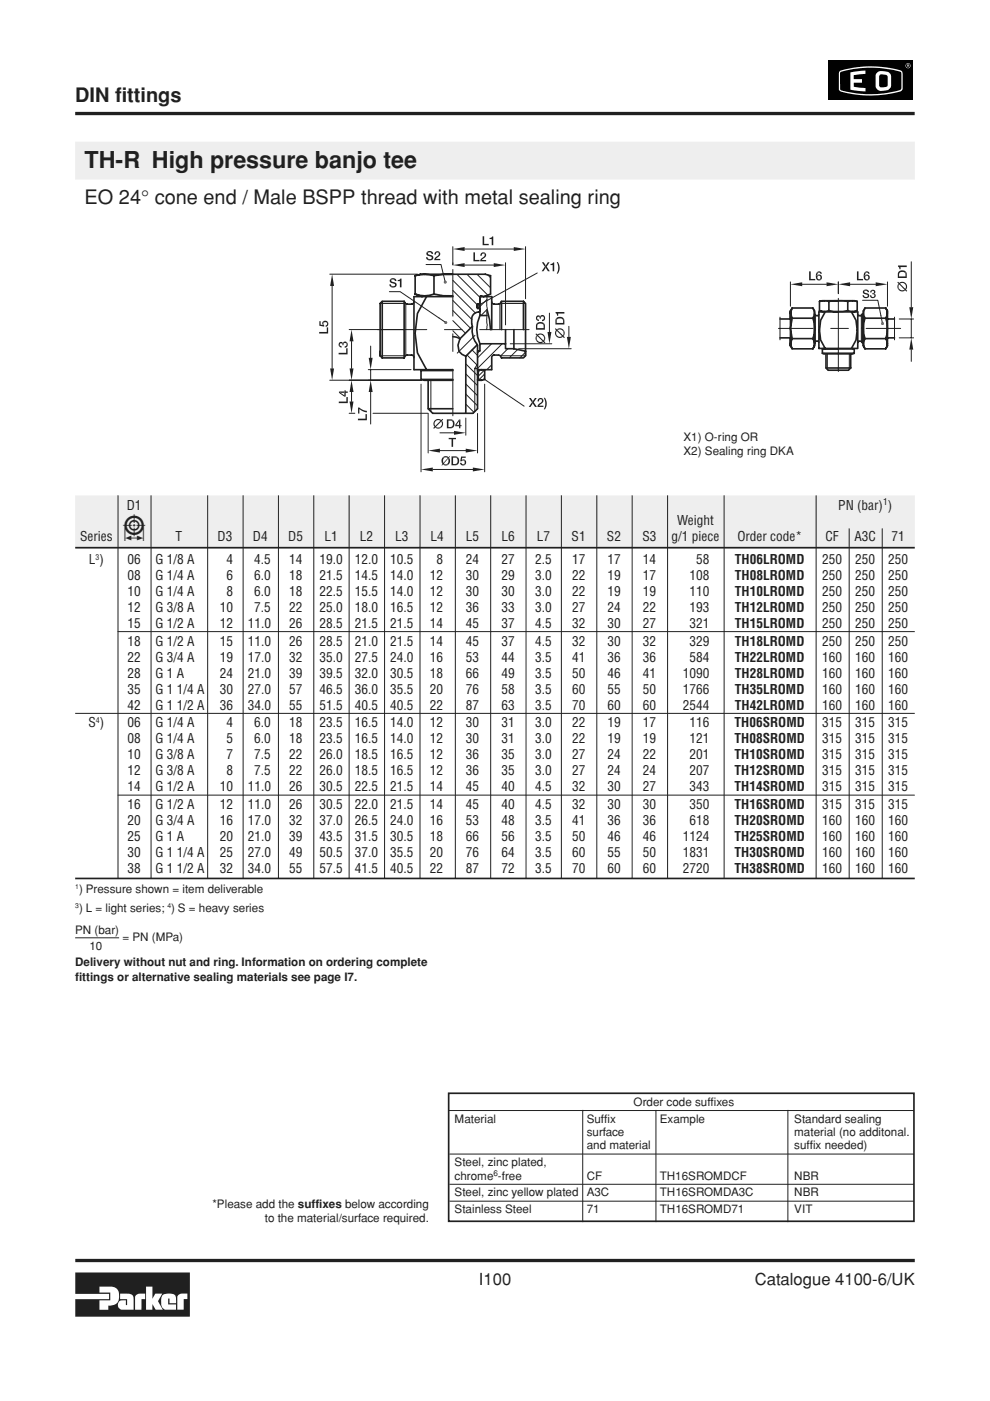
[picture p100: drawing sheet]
<svg xmlns="http://www.w3.org/2000/svg" width="210mm" height="297mm" viewBox="0 0 210 297" stroke-linecap="round" stroke-linejoin="round" font-family="sans-serif">
<defs><g id="words">
<text font-size="7.1" fill="#231f20" x="26" y="114.8">5</text>
<text font-size="4.9" fill="#231f20" x="17.9" y="35.6">TH-R High pressure banjo tee</text>
<g font-size="4.2" fill="#231f20">
<text x="15.9" y="21.6">DIN fittings</text>
<text x="17.9" y="43.3">EO 24° cone end / Male BSPP thread with metal sealing ring</text>
</g>
<g font-size="3.5" fill="#231f20">
<text x="101.5" y="272.4">I100</text>
<text x="160" y="272.4">Catalogue 4100-6/UK</text>
</g>
<g font-size="2.8" fill="#231f20">
<text x="26.9" y="108">D1</text>
<text x="143.6" y="111.4">Weight</text>
<text x="177.7" y="108">PN (bar) )</text>
<text x="17" y="114.8">Series</text>
<text x="18.9" y="119.6">L )</text>
<text x="27" y="119.6">06</text>
<text x="33" y="119.6">G 1/8 A</text>
<text x="37.2" y="114.8">T</text>
<text x="46.1" y="114.8">D3</text>
<text x="48" y="119.6">4</text>
<text x="53.6" y="114.8">D4</text>
<text x="53.9" y="119.6">4.5</text>
<text x="61.1" y="114.8">D5</text>
<text x="61.3" y="119.6">14</text>
<text x="67.7" y="119.6">19.0</text>
<text x="68.8" y="114.8">L1</text>
<text x="75.2" y="119.6">12.0</text>
<text x="76.3" y="114.8">L2</text>
<text x="82.7" y="119.6">10.5</text>
<text x="83.8" y="114.8">L3</text>
<text x="91.3" y="114.8">L4</text>
<text x="92.5" y="119.6">8</text>
<text x="98.8" y="119.6">24</text>
<text x="98.8" y="114.8">L5</text>
<text x="106.3" y="119.6">27</text>
<text x="106.3" y="114.8">L6</text>
<text x="113.4" y="119.6">2.5</text>
<text x="113.8" y="114.8">L7</text>
<text x="121.2" y="114.8">S1</text>
<text x="121.3" y="119.6">17</text>
<text x="128.7" y="114.8">S2</text>
<text x="128.8" y="119.6">17</text>
<text x="136.2" y="114.8">S3</text>
<text x="136.3" y="119.6">14</text>
<text x="142.4" y="114.8">g/1 piece</text>
<text x="147.6" y="119.6">58</text>
<text x="155.8" y="119.6">TH06LROMD</text>
<text x="156.3" y="114.8">Order code*</text>
<text x="174.3" y="119.6">250</text>
<text x="175" y="114.8">CF</text>
<text x="181.2" y="114.8">A3C</text>
<text x="181.3" y="119.6">250</text>
<text x="188.3" y="119.6">250</text>
<text x="189" y="114.8">71</text>
<text x="27" y="123">08</text>
<text x="33" y="123">G 1/4 A</text>
<text x="48" y="123">6</text>
<text x="53.9" y="123">6.0</text>
<text x="61.3" y="123">18</text>
<text x="67.7" y="123">21.5</text>
<text x="75.2" y="123">14.5</text>
<text x="82.7" y="123">14.0</text>
<text x="91.1" y="123">12</text>
<text x="98.8" y="123">30</text>
<text x="106.3" y="123">29</text>
<text x="113.4" y="123">3.0</text>
<text x="121.3" y="123">22</text>
<text x="128.8" y="123">19</text>
<text x="136.3" y="123">17</text>
<text x="146.2" y="123">108</text>
<text x="155.8" y="123">TH08LROMD</text>
<text x="174.3" y="123">250</text>
<text x="181.3" y="123">250</text>
<text x="188.3" y="123">250</text>
<text x="27" y="126.3">10</text>
<text x="27" y="129.7">12</text>
<text x="33" y="126.3">G 1/4 A</text>
<text x="33" y="129.7">G 3/8 A</text>
<text x="46.6" y="129.7">10</text>
<text x="48" y="126.3">8</text>
<text x="53.9" y="126.3">6.0</text>
<text x="53.9" y="129.7">7.5</text>
<text x="61.3" y="126.3">18</text>
<text x="61.3" y="129.7">22</text>
<text x="67.7" y="126.3">22.5</text>
<text x="67.7" y="129.7">25.0</text>
<text x="75.2" y="126.3">15.5</text>
<text x="75.2" y="129.7">18.0</text>
<text x="82.7" y="126.3">14.0</text>
<text x="82.7" y="129.7">16.5</text>
<text x="91.1" y="126.3">12</text>
<text x="91.1" y="129.7">12</text>
<text x="98.8" y="126.3">30</text>
<text x="98.8" y="129.7">36</text>
<text x="106.3" y="126.3">30</text>
<text x="106.3" y="129.7">33</text>
<text x="113.4" y="126.3">3.0</text>
<text x="113.4" y="129.7">3.0</text>
<text x="121.3" y="126.3">22</text>
<text x="121.3" y="129.7">27</text>
<text x="128.8" y="126.3">19</text>
<text x="128.8" y="129.7">24</text>
<text x="136.3" y="126.3">19</text>
<text x="136.3" y="129.7">22</text>
<text x="146.2" y="126.3">110</text>
<text x="146.2" y="129.7">193</text>
<text x="155.8" y="126.3">TH10LROMD</text>
<text x="155.8" y="129.7">TH12LROMD</text>
<text x="174.3" y="126.3">250</text>
<text x="174.3" y="129.7">250</text>
<text x="181.3" y="126.3">250</text>
<text x="181.3" y="129.7">250</text>
<text x="188.3" y="126.3">250</text>
<text x="188.3" y="129.7">250</text>
<text x="27" y="133.1">15</text>
<text x="27" y="136.9">18</text>
<text x="33" y="133.1">G 1/2 A</text>
<text x="33" y="136.9">G 1/2 A</text>
<text x="46.6" y="133.1">12</text>
<text x="46.6" y="136.9">15</text>
<text x="52.5" y="133.1">11.0</text>
<text x="52.5" y="136.9">11.0</text>
<text x="61.3" y="133.1">26</text>
<text x="61.3" y="136.9">26</text>
<text x="67.7" y="133.1">28.5</text>
<text x="67.7" y="136.9">28.5</text>
<text x="75.2" y="133.1">21.5</text>
<text x="75.2" y="136.9">21.0</text>
<text x="82.7" y="133.1">21.5</text>
<text x="82.7" y="136.9">21.5</text>
<text x="91.1" y="133.1">14</text>
<text x="91.1" y="136.9">14</text>
<text x="98.8" y="133.1">45</text>
<text x="98.8" y="136.9">45</text>
<text x="106.3" y="133.1">37</text>
<text x="106.3" y="136.9">37</text>
<text x="113.4" y="133.1">4.5</text>
<text x="113.4" y="136.9">4.5</text>
<text x="121.3" y="133.1">32</text>
<text x="121.3" y="136.9">32</text>
<text x="128.8" y="133.1">30</text>
<text x="128.8" y="136.9">30</text>
<text x="136.3" y="133.1">27</text>
<text x="136.3" y="136.9">32</text>
<text x="146.2" y="133.1">321</text>
<text x="146.2" y="136.9">329</text>
<text x="155.8" y="133.1">TH15LROMD</text>
<text x="155.8" y="136.9">TH18LROMD</text>
<text x="174.3" y="133.1">250</text>
<text x="174.3" y="136.9">250</text>
<text x="181.3" y="133.1">250</text>
<text x="181.3" y="136.9">250</text>
<text x="188.3" y="133.1">250</text>
<text x="188.3" y="136.9">250</text>
<text x="27" y="140.3">22</text>
<text x="27" y="143.7">28</text>
<text x="33" y="140.3">G 3/4 A</text>
<text x="33" y="143.7">G 1 A</text>
<text x="46.6" y="140.3">19</text>
<text x="46.6" y="143.7">24</text>
<text x="52.5" y="140.3">17.0</text>
<text x="52.5" y="143.7">21.0</text>
<text x="61.3" y="140.3">32</text>
<text x="61.3" y="143.7">39</text>
<text x="67.7" y="140.3">35.0</text>
<text x="67.7" y="143.7">39.5</text>
<text x="75.2" y="140.3">27.5</text>
<text x="75.2" y="143.7">32.0</text>
<text x="82.7" y="140.3">24.0</text>
<text x="82.7" y="143.7">30.5</text>
<text x="91.1" y="140.3">16</text>
<text x="91.1" y="143.7">18</text>
<text x="98.8" y="140.3">53</text>
<text x="98.8" y="143.7">66</text>
<text x="106.3" y="140.3">44</text>
<text x="106.3" y="143.7">49</text>
<text x="113.4" y="140.3">3.5</text>
<text x="113.4" y="143.7">3.5</text>
<text x="121.3" y="140.3">41</text>
<text x="121.3" y="143.7">50</text>
<text x="128.8" y="140.3">36</text>
<text x="128.8" y="143.7">46</text>
<text x="136.3" y="140.3">36</text>
<text x="136.3" y="143.7">41</text>
<text x="144.8" y="143.7">1090</text>
<text x="146.2" y="140.3">584</text>
<text x="155.8" y="140.3">TH22LROMD</text>
<text x="155.8" y="143.7">TH28LROMD</text>
<text x="174.3" y="140.3">160</text>
<text x="174.3" y="143.7">160</text>
<text x="181.3" y="140.3">160</text>
<text x="181.3" y="143.7">160</text>
<text x="188.3" y="140.3">160</text>
<text x="188.3" y="143.7">160</text>
<text x="27" y="147.1">35</text>
<text x="33" y="147.1">G 1 1/4 A</text>
<text x="46.6" y="147.1">30</text>
<text x="52.5" y="147.1">27.0</text>
<text x="61.3" y="147.1">57</text>
<text x="67.7" y="147.1">46.5</text>
<text x="75.2" y="147.1">36.0</text>
<text x="82.7" y="147.1">35.5</text>
<text x="91.1" y="147.1">20</text>
<text x="98.8" y="147.1">76</text>
<text x="106.3" y="147.1">58</text>
<text x="113.4" y="147.1">3.5</text>
<text x="121.3" y="147.1">60</text>
<text x="128.8" y="147.1">55</text>
<text x="136.3" y="147.1">50</text>
<text x="144.8" y="147.1">1766</text>
<text x="155.8" y="147.1">TH35LROMD</text>
<text x="174.3" y="147.1">160</text>
<text x="181.3" y="147.1">160</text>
<text x="188.3" y="147.1">160</text>
<text x="18.8" y="154.2">S )</text>
<text x="27" y="150.4">42</text>
<text x="27" y="154.2">06</text>
<text x="33" y="150.4">G 1 1/2 A</text>
<text x="33" y="154.2">G 1/4 A</text>
<text x="46.6" y="150.4">36</text>
<text x="48" y="154.2">4</text>
<text x="52.5" y="150.4">34.0</text>
<text x="53.9" y="154.2">6.0</text>
<text x="61.3" y="154.2">18</text>
<text x="61.3" y="150.4">55</text>
<text x="67.7" y="154.2">23.5</text>
<text x="67.7" y="150.4">51.5</text>
<text x="75.2" y="154.2">16.5</text>
<text x="75.2" y="150.4">40.5</text>
<text x="82.7" y="154.2">14.0</text>
<text x="82.7" y="150.4">40.5</text>
<text x="91.1" y="154.2">12</text>
<text x="91.1" y="150.4">22</text>
<text x="98.8" y="154.2">30</text>
<text x="98.8" y="150.4">87</text>
<text x="106.3" y="154.2">31</text>
<text x="106.3" y="150.4">63</text>
<text x="113.4" y="154.2">3.0</text>
<text x="113.4" y="150.4">3.5</text>
<text x="121.3" y="154.2">22</text>
<text x="121.3" y="150.4">70</text>
<text x="128.8" y="154.2">19</text>
<text x="128.8" y="150.4">60</text>
<text x="136.3" y="154.2">17</text>
<text x="136.3" y="150.4">60</text>
<text x="144.8" y="150.4">2544</text>
<text x="146.2" y="154.2">116</text>
<text x="155.7" y="154.2">TH06SROMD</text>
<text x="155.8" y="150.4">TH42LROMD</text>
<text x="174.3" y="150.4">160</text>
<text x="174.3" y="154.2">315</text>
<text x="181.3" y="150.4">160</text>
<text x="181.3" y="154.2">315</text>
<text x="188.3" y="150.4">160</text>
<text x="188.3" y="154.2">315</text>
<text x="27" y="161">10</text>
<text x="27" y="157.6">08</text>
<text x="33" y="161">G 3/8 A</text>
<text x="33" y="157.6">G 1/4 A</text>
<text x="48" y="161">7</text>
<text x="48" y="157.6">5</text>
<text x="53.9" y="161">7.5</text>
<text x="53.9" y="157.6">6.0</text>
<text x="61.3" y="161">22</text>
<text x="61.3" y="157.6">18</text>
<text x="67.7" y="161">26.0</text>
<text x="67.7" y="157.6">23.5</text>
<text x="75.2" y="161">18.5</text>
<text x="75.2" y="157.6">16.5</text>
<text x="82.7" y="161">16.5</text>
<text x="82.7" y="157.6">14.0</text>
<text x="91.1" y="161">12</text>
<text x="91.1" y="157.6">12</text>
<text x="98.8" y="157.6">30</text>
<text x="98.8" y="161">36</text>
<text x="106.3" y="157.6">31</text>
<text x="106.3" y="161">35</text>
<text x="113.4" y="161">3.0</text>
<text x="113.4" y="157.6">3.0</text>
<text x="121.3" y="157.6">22</text>
<text x="121.3" y="161">27</text>
<text x="128.8" y="157.6">19</text>
<text x="128.8" y="161">24</text>
<text x="136.3" y="157.6">19</text>
<text x="136.3" y="161">22</text>
<text x="146.2" y="161">201</text>
<text x="146.2" y="157.6">121</text>
<text x="155.7" y="161">TH10SROMD</text>
<text x="155.7" y="157.6">TH08SROMD</text>
<text x="174.3" y="161">315</text>
<text x="174.3" y="157.6">315</text>
<text x="181.3" y="157.6">315</text>
<text x="181.3" y="161">315</text>
<text x="188.3" y="157.6">315</text>
<text x="188.3" y="161">315</text>
<text x="27" y="164.4">12</text>
<text x="27" y="167.8">14</text>
<text x="33" y="164.4">G 3/8 A</text>
<text x="33" y="167.8">G 1/2 A</text>
<text x="46.6" y="167.8">10</text>
<text x="48" y="164.4">8</text>
<text x="52.5" y="167.8">11.0</text>
<text x="53.9" y="164.4">7.5</text>
<text x="61.3" y="164.4">22</text>
<text x="61.3" y="167.8">26</text>
<text x="67.7" y="164.4">26.0</text>
<text x="67.7" y="167.8">30.5</text>
<text x="75.2" y="164.4">18.5</text>
<text x="75.2" y="167.8">22.5</text>
<text x="82.7" y="164.4">16.5</text>
<text x="82.7" y="167.8">21.5</text>
<text x="91.1" y="164.4">12</text>
<text x="91.1" y="167.8">14</text>
<text x="98.8" y="164.4">36</text>
<text x="98.8" y="167.8">45</text>
<text x="106.3" y="164.4">35</text>
<text x="106.3" y="167.8">40</text>
<text x="113.4" y="164.4">3.0</text>
<text x="113.4" y="167.8">4.5</text>
<text x="121.3" y="164.4">27</text>
<text x="121.3" y="167.8">32</text>
<text x="128.8" y="164.4">24</text>
<text x="128.8" y="167.8">30</text>
<text x="136.3" y="164.4">24</text>
<text x="136.3" y="167.8">27</text>
<text x="146.2" y="164.4">207</text>
<text x="146.2" y="167.8">343</text>
<text x="155.7" y="164.4">TH12SROMD</text>
<text x="155.7" y="167.8">TH14SROMD</text>
<text x="174.3" y="164.4">315</text>
<text x="174.3" y="167.8">315</text>
<text x="181.3" y="164.4">315</text>
<text x="181.3" y="167.8">315</text>
<text x="188.3" y="164.4">315</text>
<text x="188.3" y="167.8">315</text>
<text x="27" y="171.6">16</text>
<text x="33" y="171.6">G 1/2 A</text>
<text x="46.6" y="171.6">12</text>
<text x="52.5" y="171.6">11.0</text>
<text x="61.3" y="171.6">26</text>
<text x="67.7" y="171.6">30.5</text>
<text x="75.2" y="171.6">22.0</text>
<text x="82.7" y="171.6">21.5</text>
<text x="91.1" y="171.6">14</text>
<text x="98.8" y="171.6">45</text>
<text x="106.3" y="171.6">40</text>
<text x="113.4" y="171.6">4.5</text>
<text x="121.3" y="171.6">32</text>
<text x="128.8" y="171.6">30</text>
<text x="136.3" y="171.6">30</text>
<text x="146.2" y="171.6">350</text>
<text x="155.7" y="171.6">TH16SROMD</text>
<text x="174.3" y="171.6">315</text>
<text x="181.3" y="171.6">315</text>
<text x="188.3" y="171.6">315</text>
<text x="27" y="178.3">25</text>
<text x="27" y="175">20</text>
<text x="33" y="178.3">G 1 A</text>
<text x="33" y="175">G 3/4 A</text>
<text x="46.6" y="178.3">20</text>
<text x="46.6" y="175">16</text>
<text x="52.5" y="178.3">21.0</text>
<text x="52.5" y="175">17.0</text>
<text x="61.3" y="178.3">39</text>
<text x="61.3" y="175">32</text>
<text x="67.7" y="178.3">43.5</text>
<text x="67.7" y="175">37.0</text>
<text x="75.2" y="178.3">31.5</text>
<text x="75.2" y="175">26.5</text>
<text x="82.7" y="178.3">30.5</text>
<text x="82.7" y="175">24.0</text>
<text x="91.1" y="178.3">18</text>
<text x="91.1" y="175">16</text>
<text x="98.8" y="178.3">66</text>
<text x="98.8" y="175">53</text>
<text x="106.3" y="178.3">56</text>
<text x="106.3" y="175">48</text>
<text x="113.4" y="178.3">3.5</text>
<text x="113.4" y="175">3.5</text>
<text x="121.3" y="178.3">50</text>
<text x="121.3" y="175">41</text>
<text x="128.8" y="178.3">46</text>
<text x="128.8" y="175">36</text>
<text x="136.3" y="178.3">46</text>
<text x="136.3" y="175">36</text>
<text x="144.8" y="178.3">1124</text>
<text x="146.2" y="175">618</text>
<text x="155.7" y="178.3">TH25SROMD</text>
<text x="155.7" y="175">TH20SROMD</text>
<text x="174.3" y="178.3">160</text>
<text x="174.3" y="175">160</text>
<text x="181.3" y="175">160</text>
<text x="181.3" y="178.3">160</text>
<text x="188.3" y="175">160</text>
<text x="188.3" y="178.3">160</text>
<text x="27" y="181.7">30</text>
<text x="27" y="185.1">38</text>
<text x="33" y="181.7">G 1 1/4 A</text>
<text x="33" y="185.1">G 1 1/2 A</text>
<text x="46.6" y="181.7">25</text>
<text x="46.6" y="185.1">32</text>
<text x="52.5" y="181.7">27.0</text>
<text x="52.5" y="185.1">34.0</text>
<text x="61.3" y="181.7">49</text>
<text x="61.3" y="185.1">55</text>
<text x="67.7" y="181.7">50.5</text>
<text x="67.7" y="185.1">57.5</text>
<text x="75.2" y="181.7">37.0</text>
<text x="75.2" y="185.1">41.5</text>
<text x="82.7" y="181.7">35.5</text>
<text x="82.7" y="185.1">40.5</text>
<text x="91.1" y="181.7">20</text>
<text x="91.1" y="185.1">22</text>
<text x="98.8" y="181.7">76</text>
<text x="98.8" y="185.1">87</text>
<text x="106.3" y="181.7">64</text>
<text x="106.3" y="185.1">72</text>
<text x="113.4" y="181.7">3.5</text>
<text x="113.4" y="185.1">3.5</text>
<text x="121.3" y="181.7">60</text>
<text x="121.3" y="185.1">70</text>
<text x="128.8" y="181.7">55</text>
<text x="128.8" y="185.1">60</text>
<text x="136.3" y="181.7">50</text>
<text x="136.3" y="185.1">60</text>
<text x="144.8" y="181.7">1831</text>
<text x="144.8" y="185.1">2720</text>
<text x="155.7" y="181.7">TH30SROMD</text>
<text x="155.7" y="185.1">TH38SROMD</text>
<text x="174.3" y="181.7">160</text>
<text x="174.3" y="185.1">160</text>
<text x="181.3" y="181.7">160</text>
<text x="181.3" y="185.1">160</text>
<text x="188.3" y="181.7">160</text>
<text x="188.3" y="185.1">160</text>
</g>
<g font-size="2.5" fill="#231f20">
<text x="144.9" y="93.5">X1) O-ring OR</text>
<text x="144.9" y="96.5">X2) Sealing ring DKA</text>
<text x="16.8" y="189.4">) Pressure shown = item deliverable</text>
<text x="15.9" y="197.9">PN (bar)</text>
<text x="16.8" y="193.4">) L = light series; ) S = heavy series</text>
<text x="18.9" y="201.4">10</text>
<text x="26" y="199.4">= PN (MPa)</text>
<text x="15.9" y="204.9">Delivery without nut and ring. Information on ordering complete</text>
<text x="15.9" y="207.9">fittings or alternative sealing materials see page I7.</text>
<text x="96.4" y="238">Material</text>
<text x="124.4" y="238">Suffix</text>
<text x="134.3" y="234.5">Order code suffixes</text>
<text x="139.9" y="238">Example</text>
<text x="168.4" y="238">Standard sealing</text>
<text x="124.4" y="240.8">surface</text>
<text x="124.4" y="243.7">and material</text>
<text x="168.4" y="240.8">material (no additonal.</text>
<text x="168.4" y="243.7">suffix needed)</text>
<text x="96.4" y="247.3">Steel, zinc plated,</text>
<text x="96.4" y="250.1">chrome -free</text>
<text x="124.4" y="250.1">CF</text>
<text x="139.9" y="250.1">TH16SROMDCF</text>
<text x="168.4" y="250.1">NBR</text>
<text x="45" y="256.1">*Please add the suffixes below according</text>
<text x="96.4" y="253.7">Steel, zinc yellow plated A3C</text>
<text x="96.4" y="257.3">Stainless Steel</text>
<text x="124.4" y="257.3">71</text>
<text x="139.9" y="257.3">TH16SROMD71</text>
<text x="139.9" y="253.7">TH16SROMDA3C</text>
<text x="168.4" y="257.3">VIT</text>
<text x="168.4" y="253.7">NBR</text>
<text x="56.1" y="259.1">to the material/surface required.</text>
</g>
<text font-size="2" fill="#231f20" x="187.2" y="107.1">1</text>
<g font-size="1.7" fill="#231f20">
<text x="20.3" y="118.6">3</text>
<text x="20.3" y="153.3">4</text>
<text x="104.6" y="249.3">6</text>
</g>
<g font-size="1.4" fill="#231f20">
<text x="15.9" y="188.6">1</text>
<text x="15.9" y="192.6">3</text>
<text x="35.5" y="192.6">4</text>
</g>
</g></defs>
<path d="M-.1 11.1h1.1" fill="none" stroke="#000" stroke-width=".21"/>
<path d="M0 9.6h3v3h-3z" fill="#fff"/>
<path d="M-.1 285.9h1.1" fill="none" stroke="#000" stroke-width=".21"/>
<g fill="#fff">
<path d="M0 284.5h4v3h-4z"/>
<path d="M0 288.5h5.9v7h-5.9z"/>
</g>
<path d="M175.7 12.9h17.9v8.3h-17.9z" fill="#000"/>
<circle cx="192.5" cy="13.9" r=".54" fill="#fff"/>
<circle cx="192.5" cy="13.9" r=".46" fill="#000"/>
<path d="M192.3 13.7l.5 .1v.4l-.4-.2-.1 .2z" fill="#fff"/>
<path d="M192.4 13.8l.3 .1h-.3z" fill="#000"/>
<path d="M178.1 15.1a21.9 21.9 0 0 1 13.1 0l.2 .7-.1 3.3a6.5 6.5 0 0 1-3.5 .9 20.9 20.9 0 0 1-9.8-.8l-.1-.3v-3.5z" fill="#fff"/>
<path d="M178.2 15.3a22 22 0 0 1 12.8 0l.1 .3-.1 3.3a19.8 19.8 0 0 1-8.9 .9h-.6a7.4 7.4 0 0 1-3.4-.9z" fill="#000"/>
<g fill="#fff">
<path d="M180.3 15.3l3.2-.3v.7l-2.5 .3v.8h1.8v.7h-1.8v.9l2.5 .3v.7l-3.2-.4z"/>
<path d="M185.9 15.5a2.43 2.43 0 0 1 2.9 .2l.1 .5-.1 2.4a2.34 2.34 0 0 1-2.9 .2l-.3-.5v-2.3z"/>
</g>
<path d="M186.5 15.9l.5-.1a1 1 0 0 1 1.2 .5v1.7a1.21 1.21 0 0 1-1.6 .4l-.2-.3z" fill="#000"/>
<path d="M16 269.8h24.3v9.4h-24.3v-3.8h7.1v-1.1h-7.1z" fill="#231f20"/>
<g fill="#fff">
<path d="M21.1 272.8h1.9a1.81 1.81 0 0 1 2.3 2.1 1.85 1.85 0 0 1-2.3 1.9v.9h-1.9v-2h2.3v-1.7h-2.3z"/>
<path d="M31 272.8h1.3v2.6l.6-1.1h1.5l-.9 1.6 1 1.8h-1.5l-.7-1.2v1.2h-1.3z"/>
<path d="M34.4 274.6a2.3 2.3 0 0 1 2.8 .2l.1 1.5h-1.4v-1h-.2v1.3h1.6v1.1l-2.5-.1a2.51 2.51 0 0 1-.4-3z"/>
<path d="M28.8 274.7l.8-.4h1.2v1.1h-.8v2.3h-1.4v-2.7z"/>
<path d="M25.5 274.3a3.5 3.5 0 0 1 2.7 .5l.1 2.9h-2.5a1.07 1.07 0 0 1-.7-1.4 1.07 1.07 0 0 1 1.4-.6h.2v1h.3v-1.3h-1.5z"/>
<path d="M37.7 274.7l.8-.4h1.2v1.1h-.7l-.1 2.3h-1.3v-2.7z"/>
</g>
<path d="M15.9 24.1h178M16 267.3h178" fill="none" stroke="#231f20" stroke-width=".7" stroke-linecap="butt"/>
<path d="M177.7 59.8v2.5M188.2 59.8v5.1M180.2 60.3h5.5" fill="none" stroke="#231f20" stroke-width=".21"/>
<g fill="#231f20">
<path d="M185.7 59.9l2.5 .4-2.5 .4z"/>
<path d="M177.7 60.3l2.5-.4v.8z"/>
<path d="M181.7 57.5h.3v1.6h1v.3h-1.3z" fill-rule="evenodd"/>
<path d="M183.1 58.4h.7a.39 .39 0 0 0-.4 .4 .39 .39 0 0 0 .4 .4h.5a.72 .72 0 0 1-.9 .1 .72 .72 0 0 1-.3-.9z" fill-rule="evenodd"/>
<path d="M183.1 58.4h.3a.59 .59 0 0 1 .9 0 .59 .59 0 0 1 0 .8h-.5a.39 .39 0 0 0 .3-.4 .39 .39 0 0 0-.3-.4z" fill-rule="evenodd"/>
<path d="M183.3 57.8h.5l-.3 .1-.1 .5h-.3z" fill-rule="evenodd"/>
<path d="M183.4 57.7a.58 .58 0 0 1 .6-.1 .58 .58 0 0 1 .4 .4z" fill-rule="evenodd"/>
</g>
<path d="M182.9 63.7h3.2l.7 3.2" fill="none" stroke="#231f20" stroke-width=".21"/>
<g fill="#231f20">
<path d="M187.1 68.6h.3z"/>
<path d="M187.1 68.6l.3-.2z"/>
<path d="M187.3 68.4l-.2 .2z"/>
<path d="M187.3 68.3l-.2 .3z"/>
<path d="M187.2 68.3l-.1 .3z"/>
<path d="M187.1 68.3v.3z"/>
<path d="M187 68.3l.1 .3z"/>
<path d="M186.9 68.4l.2 .2z"/>
<path d="M186.8 68.4l.3 .2z"/>
<path d="M186.8 68.5l.3 .1z"/>
<path d="M186.8 68.6h.3z"/>
<path d="M186.8 68.7l.3-.1z"/>
<path d="M186.8 68.8l.3-.2z"/>
<path d="M186.9 68.8l.2-.2z"/>
<path d="M187.1 68.6l-.1 .3z"/>
<path d="M187.1 68.6v.3z"/>
<path d="M187.1 68.6l.1 .3z"/>
<path d="M187.1 68.6l.2 .2z"/>
<path d="M187.1 68.6l.3 .1z"/>
</g>
<path d="M186.8 66.9l.3 1.4" fill="none" stroke="#231f20" stroke-width=".21"/>
<g fill="#231f20">
<path d="M182.9 62.6h.3l.1 .3 .3 .1h-.6z" fill-rule="evenodd"/>
<path d="M183 61.6h.6a.28 .28 0 0 0-.3 .4 .28 .28 0 0 0 .4 .1l.5 .2 .1 .4-.1 .3-.4 .2h-.5l-.3-.2h.6a.32 .32 0 0 0 .4-.4 .32 .32 0 0 0-.5-.2l-.2-.1a.44 .44 0 0 1-.3-.7z" fill-rule="evenodd"/>
<path d="M183.1 61.6l.8-.2 .3 .2 .1 .3h-.4l-.2-.2z" fill-rule="evenodd"/>
<path d="M184.5 62.6h.2l.3 .4h.6l-.2 .1a.61 .61 0 0 1-.6 .1 .61 .61 0 0 1-.3-.6z" fill-rule="evenodd"/>
<path d="M185 62.4h.6l.1 .2-.1 .4h-.5a.31 .31 0 0 0 .3-.4 .31 .31 0 0 0-.4-.2z" fill-rule="evenodd"/>
<path d="M184.9 62.2h.6l-.1 .1 .2 .1h-.7z" fill-rule="evenodd"/>
<path d="M184.6 61.6l.5 .1-.3 .3h-.3z" fill-rule="evenodd"/>
<path d="M184.6 61.6a.51 .51 0 0 1 .7-.1 .51 .51 0 0 1 .2 .7h-.5a.26 .26 0 0 0 .3-.3 .26 .26 0 0 0-.2-.2z" fill-rule="evenodd"/>
</g>
<path d="M193.2 55.5v9.6M190.7 71.6h3M190.7 67.6h3M193.2 67.6v4M193.2 74.1v2.5" fill="none" stroke="#231f20" stroke-width=".21"/>
<g fill="#231f20">
<path d="M193.2 71.6l.4 2.5h-.8z"/>
<path d="M192.8 65.1h.8l-.4 2.5z"/>
<path d="M192.1 60.1l.2 .6-.2 .7z" fill-rule="evenodd"/>
<path d="M190.8 59.9a1.02 1.02 0 0 1 1.3 .2v.7l-.1-.3a.78 .78 0 0 0-1.2-.4z" fill-rule="evenodd"/>
<path d="M190.5 60.8v.2a.79 .79 0 0 0 1.3 .4v.3h-.2h-.7l-.4-.3z" fill-rule="evenodd"/>
<path d="M190.5 60.1v1.3l-.2-.5z" fill-rule="evenodd"/>
<path d="M190.4 59.7l.3 .3 .1-.1v.2l1.1 1.1 .2-1.1v1.3l.3 .3-.2 .1-.3-.2-.1 .1v-.3l-1.1-1.1-.2 1.1v-1.3l-.3-.2z" fill-rule="evenodd"/>
<path d="M190.6 57.6l.7-.3 .5 .1 .2 .2v1v-.4a.59 .59 0 0 0-.8-.5 .53 .53 0 0 0-.6 .6z" fill-rule="evenodd"/>
<path d="M190.6 57.6v1h1.4v-1l.2 .4 .1 .9h-1.9v-1z" fill-rule="evenodd"/>
<path d="M190.4 56.3h1.9v.3h-1.4v.5h-.2z" fill-rule="evenodd"/>
</g>
<g fill="none" stroke="#231f20" stroke-width=".35">
<path d="M165.4 71.6h2.2v1.7v-3.7l.4 2.2M167.6 65.9v3.7l.4-2.1M167.6 65.9v1.7h-2.2M168 71.8l-.4 1.1 .4 1.1-.4-.7M168 65.3h4.3M168 67.5h4.3M168 74h4.3M168 71.8h4.3M168 65.3l-.4 1.1 .4 1.1M168 65.3l-.4 .6M172.3 65.3l.4 .6v3.7v-1.1l-.4-1M172.3 71.8l.4-1.1v-1.1v3.7l-.4 .7"/>
<path d="M172.3 71.8a1.8 1.8 0 0 1 0 2.2M172.3 65.3a1.8 1.8 0 0 1 0 2.2M172.7 66.6l.3 .3h.5l.1-.2M173.6 72.6l-.1-.2-.5-.1-.3 .3M173.6 66.1h8.3v7.8h-8.3zM173.7 63.9v2M174.4 74v.9M174.4 74.9h6.7M174.7 73.9l-.3 .1M175 66.1a6.8 6.8 0 0 0 0 7.8M175.1 75v3l.5 .5h4.3l.5-.5M175.1 78h5.3"/>
<path d="M175.7 63.9l2-.1 2 .1v2M175.7 65.9a10.6 10.6 0 0 0 4 0M175.7 65.9a2.72 2.72 0 0 1-2 0l.8 .2M175.7 63.9l-1-.1-1 .1 .6-.1h6.9l.5 .1M175.7 63.9v2M179.7 65.9a2.72 2.72 0 0 0 2 0M179.7 63.9l1-.1 1 .1M180.4 75v3M180.5 66.1a6.8 6.8 0 0 1 0 7.8M180.8 73.9l.3 .1h-6.7M181.1 74v.9M181.7 63.9v2"/>
<path d="M181.7 65.9l-.7 .2M181.9 72.6l.1-.2 .5-.1 .3 .3h.2M182.8 66.6v6M183 66.6h-.2l-.3 .3h-.5l-.1-.2M183.4 67.5a7.1 7.1 0 0 0 0 4.3M183.4 65.3a1.91 1.91 0 0 0 0 2.2M183.4 71.8a1.91 1.91 0 0 0 0 2.2M183.4 65.3h4.4M183.4 67.5h4.4M183.4 71.8h4.4M183.4 65.3l-.4 .6v7.4l.4 .7M187.8 67.5a7.1 7.1 0 0 1 0 4.3"/>
<path d="M187.8 65.3a1.91 1.91 0 0 1 0 2.2M187.8 71.8a1.91 1.91 0 0 1 0 2.2M187.8 65.3l.4 .6v7.4l-.4 .7h-4.4M188.2 71.6h1.5M188.2 67.6h1.5"/>
</g>
<g fill="none" stroke="#231f20" stroke-width=".21">
<path d="M167.6 59.8v5.1M177.7 59.8v2.5M165 69.6h7.4M165.4 67.2v4.9M170.1 60.3h5.1M172.7 66.9h.2M172.9 66.9v5.5h-.2M175.4 75v3.3M176.1 69.6h3.8M177.7 63.3v15.5M180.1 75v3.3M182.6 66.9v5.5"/>
<path d="M182.6 72.4h.4M182.6 66.9h.4M183.6 69.6h7.4M189.7 67.2v4.9"/>
</g>
<g fill="#231f20">
<path d="M175.2 59.9l2.5 .4-2.5 .4z"/>
<path d="M167.6 60.3l2.5-.4v.8z"/>
<path d="M171.6 57.5h.3v1.6h1v.3h-1.3z" fill-rule="evenodd"/>
<path d="M173 58.4h.6a.39 .39 0 0 0-.3 .4 .39 .39 0 0 0 .3 .4h.5a.67 .67 0 0 1-.8 .2 .67 .67 0 0 1-.3-.7z" fill-rule="evenodd"/>
<path d="M173 58.4h.3a.59 .59 0 0 1 .8 0 .59 .59 0 0 1 0 .8h-.5l.4-.3-.2-.4z" fill-rule="evenodd"/>
<path d="M173.2 57.8h.5l-.3 .2-.1 .4h-.3z" fill-rule="evenodd"/>
<path d="M173.2 57.7a.58 .58 0 0 1 .6-.2 .58 .58 0 0 1 .4 .5z" fill-rule="evenodd"/>
</g>
<path d="M90.8 87.7v8.3M93.3 95.5h5.4M101.2 87.7v8.3" fill="none" stroke="#231f20" stroke-width=".21"/>
<g fill="#231f20">
<path d="M90.8 95.5l2.5-.4v.9z"/>
<path d="M98.7 95.1l2.5 .4-2.5 .5z"/>
<path d="M95.1 92.8h1.6v.3h-.6v1.6h-.4v-1.6h-.6z" fill-rule="evenodd"/>
</g>
<path d="M89.3 81.5v18.5M91.8 99.5h8.5M102.8 81.5v18.5" fill="none" stroke="#231f20" stroke-width=".21"/>
<g fill="#231f20">
<path d="M89.3 99.5l2.5-.4v.9z"/>
<path d="M100.3 99.1l2.5 .4-2.5 .5z"/>
<path d="M93.9 98.5h1.2a.91 .91 0 0 1-1.2 0z" fill-rule="evenodd"/>
<path d="M95 97.3l.3-.1v.9l-.2 .3h-.6l.5-.3z" fill-rule="evenodd"/>
<path d="M93.9 97h.6a.74 .74 0 0 0-.5 1.1l-.3 .1-.1-.2 .1-.7z" fill-rule="evenodd"/>
<path d="M93.9 96.9l.5-.2 .7 .2z" fill-rule="evenodd"/>
<path d="M93.9 97l1.2-.1 .2-.2 .1 .1-.2 .2 .1 .2-.3 .1-.9 1 1 .2-1.5 .1 .2-.2-.1-.2 .3-.1 .9-1z" fill-rule="evenodd"/>
<path d="M96.4 97h.7l.3 .7-.3 .7h-1h.3a.54 .54 0 0 0 .6-.6v-.2a.54 .54 0 0 0-.6-.6z" fill-rule="evenodd"/>
<path d="M95.7 96.8h1l.4 .2h-1v1.4h1l-.1 .1-1.3 .2z" fill-rule="evenodd"/>
<path d="M97.5 98.1h.3l.2 .3 .7 .1-.3 .2h-.5l-.2-.2z" fill-rule="evenodd"/>
<path d="M98.2 97.6h.5l.1 .4-.1 .5-.5-.1a.4 .4 0 0 0 .3-.4 .4 .4 0 0 0-.3-.4z" fill-rule="evenodd"/>
<path d="M97.9 97.5l.4-.1 .4 .2z" fill-rule="evenodd"/>
<path d="M97.8 96.8h.9v.3h-.7l-.1 .4 .8 .1-1.1 .2z" fill-rule="evenodd"/>
</g>
<path d="M93.3 91.8h3M98.8 88.6v3.7" fill="none" stroke="#231f20" stroke-width=".21"/>
<g fill="#231f20">
<path d="M96.3 91.4l2.5 .4-2.5 .4z"/>
<path d="M92.3 90.7h1.3a1.03 1.03 0 0 1-1.3 0z" fill-rule="evenodd"/>
<path d="M93.5 89.4l.3-.1 .1 .2v.8l-.3 .4-.7-.1a.77 .77 0 0 0 .7-.4 .77 .77 0 0 0-.1-.8z" fill-rule="evenodd"/>
<path d="M92.2 89.1h.7l-.6 .3-.2 .5 .2 .4-.3 .1a1.02 1.02 0 0 1 .2-1.3z" fill-rule="evenodd"/>
<path d="M92.3 89.1a1.02 1.02 0 0 1 1.3 0z" fill-rule="evenodd"/>
<path d="M92.3 89.1h1.3l.2-.3 .2 .2-.3 .2 .1 .1-.3 .1-1.1 1.1 1.2 .2h-1.3l-.3 .2-.1-.2 .2-.2-.1-.1 .3-.1 1.1-1.1z" fill-rule="evenodd"/>
<path d="M95.4 89.2h.7l.3 .6-.3 .8-1-.1h.4a.53 .53 0 0 0 .5-.5v-.2a.55 .55 0 0 0-.6-.6z" fill-rule="evenodd"/>
<path d="M94.7 88.9h1.1l.3 .3h-1v1.3l1 .1-.1 .1-1.3 .1z" fill-rule="evenodd"/>
<path d="M97.3 89h.3l-.8 1.1h1.1v.3h-.3v.4h-.3v-.4h-.8v-.3z" fill-rule="evenodd"/>
<path d="M97.6 89v1.1h-.8h.5v-.8z" fill-rule="evenodd"/>
</g>
<path d="M96 52.3v3.9M98.5 52.8h10.4M111.4 52.3v11" fill="none" stroke="#231f20" stroke-width=".21"/>
<g fill="#231f20">
<path d="M108.9 52.4l2.5 .4-2.5 .4z"/>
<path d="M96 52.8l2.5-.4v.8z"/>
<path d="M102.3 50.1h.4v1.6h.9v.3h-1.3z" fill-rule="evenodd"/>
<path d="M103.8 50.4l.8-.3v1.9h-.3v-1.3h-.5z" fill-rule="evenodd"/>
</g>
<path d="M96 55.7v.4M98.5 56.2h6.2M107.2 55.7v13.2" fill="none" stroke="#231f20" stroke-width=".21"/>
<g fill="#231f20">
<path d="M104.7 55.8l2.5 .4-2.5 .4z"/>
<path d="M96 56.2l2.5-.4v.8z"/>
<path d="M100.4 53.5h.3v1.6h1v.3h-1.3z" fill-rule="evenodd"/>
<path d="M102.5 53.8l.5-.1 .1 .5-.9 .9h.9v.3h-1.3l.1-.4 .5-.4a.53 .53 0 0 0 .3-.7z" fill-rule="evenodd"/>
<path d="M102 53.7a.66 .66 0 0 1 1 0l-.7 .1-.2 .4h-.3z" fill-rule="evenodd"/>
</g>
<path d="M82.6 61.8h2.2l8.3 5.6" fill="none" stroke="#231f20" stroke-width=".21"/>
<g fill="#231f20">
<path d="M94.5 68.4h.3z"/>
<path d="M94.5 68.4l.3-.2z"/>
<path d="M94.7 68.2l-.2 .2z"/>
<path d="M94.7 68.1l-.2 .3z"/>
<path d="M94.6 68.1l-.1 .3z"/>
<path d="M94.5 68.1v.3z"/>
<path d="M94.4 68.1l.1 .3z"/>
<path d="M94.3 68.2l.2 .2z"/>
<path d="M94.2 68.2l.3 .2z"/>
<path d="M94.2 68.3l.3 .1z"/>
<path d="M94.2 68.4h.3z"/>
<path d="M94.2 68.5l.3-.1z"/>
<path d="M94.3 68.6l.2-.2z"/>
<path d="M94.5 68.4l-.1 .3z"/>
<path d="M94.5 68.4l.1 .3z"/>
<path d="M94.5 68.4l.2 .3z"/>
<path d="M94.5 68.4l.3 .1z"/>
</g>
<path d="M93.1 67.4l1.2 .8" fill="none" stroke="#231f20" stroke-width=".21"/>
<g fill="#231f20">
<path d="M82.6 60.3h.3l.1 .3 .4 .1h-.7z" fill-rule="evenodd"/>
<path d="M82.7 59.2h.6a.29 .29 0 0 0-.3 .4 .29 .29 0 0 0 .4 .2h.2a.6 .6 0 0 1 .5 .8 .6 .6 0 0 1-.9 .4l-.5-.3h.7a.32 .32 0 0 0 .4-.4 .32 .32 0 0 0-.5-.2 .56 .56 0 0 1-.6-.2 .56 .56 0 0 1 0-.7z" fill-rule="evenodd"/>
<path d="M82.7 59.2l.8-.2a.59 .59 0 0 1 .5 .6h-.3l-.3-.3z" fill-rule="evenodd"/>
<path d="M84.3 59.4l.8-.3v1.8h-.3v-1.3h-.5z" fill-rule="evenodd"/>
</g>
<path d="M108.2 72.9h8.8M116.5 66.4v4" fill="none" stroke="#231f20" stroke-width=".21"/>
<g fill="#231f20">
<path d="M116.1 70.4h.8l-.4 2.5z"/>
<path d="M115.4 71.1l.2 .5-.2 .8z" fill-rule="evenodd"/>
<path d="M114.1 70.8a1.03 1.03 0 0 1 1.1 .1l.2 .2v.6l-.4-.6-.5-.2-.4 .2z" fill-rule="evenodd"/>
<path d="M113.8 71.7l.1 .4a.78 .78 0 0 0 1.1 .3l.1 .2-.3 .1-.7-.1-.3-.2z" fill-rule="evenodd"/>
<path d="M113.8 71.1v1.3l-.2-.6z" fill-rule="evenodd"/>
<path d="M113.7 70.7l.2 .2 .2-.1v.3l1.1 1.1 .2-1.1v1.3l.2 .2-.1 .2-.3-.3-.1 .1-.1-.2-1.1-1.1-.1 1.1v-1.3l-.3-.2z" fill-rule="evenodd"/>
<path d="M113.9 68.5l.6-.2 .7 .1 .1 .1v1.1v-.4a.68 .68 0 0 0-.7-.6 .68 .68 0 0 0-.7 .6z" fill-rule="evenodd"/>
<path d="M113.8 68.5l.1 1.1h1.4v-1.1l.2 .4v1h-1.9l.1-1z" fill-rule="evenodd"/>
<path d="M115.3 66.9l.3 .5a.61 .61 0 0 1-.7 .7v-.3l.4-.2z" fill-rule="evenodd"/>
<path d="M114.7 66.9l.2-.1 .4 .1v.5a.33 .33 0 0 0-.3-.3 .33 .33 0 0 0-.3 .4z" fill-rule="evenodd"/>
<path d="M114.4 67l.1 .1 .2-.2v.7h-.3z" fill-rule="evenodd"/>
<path d="M113.9 67.4l.1 .3 .3 .1v.3l-.4-.2z" fill-rule="evenodd"/>
<path d="M113.8 67l.6-.1v.6a.28 .28 0 0 0-.2-.3 .28 .28 0 0 0-.3 .2v.5l-.3-.4z" fill-rule="evenodd"/>
</g>
<path d="M101.8 72.9h5.4M106.1 64.2l.2-.3v6M106.3 63.9h4.7M107.2 72.9v1h1.8M107.2 69.9v3M109 73.9l2.4 .6M109 69.9v4M111 63.9l.4 .4v10.2M111 63.9v6M111.4 74.5v.9l-.4 .5h-4.7l-.2-.5-.4-.1M111.4 74.5v.9" fill="none" stroke="#231f20" stroke-width=".35"/>
<path d="M90.3 56.1h3.2l.5 2M106 64.5v5.4M106.1 64.3h5.3M106.1 75.4h5.3" fill="none" stroke="#231f20" stroke-width=".21"/>
<g fill="#231f20">
<path d="M94.4 59.8h.3z"/>
<path d="M94.4 59.8l.3-.1z"/>
<path d="M94.6 59.6l-.2 .2z"/>
<path d="M94.6 59.5l-.2 .3z"/>
<path d="M94.5 59.5l-.1 .3z"/>
<path d="M94.4 59.5v.3z"/>
<path d="M94.3 59.5l.1 .3z"/>
<path d="M94.2 59.5l.2 .3z"/>
<path d="M94.2 59.6l.2 .2z"/>
<path d="M94.1 59.7l.3 .1z"/>
<path d="M94.1 59.8h.3z"/>
<path d="M94.1 59.9l.3-.1z"/>
<path d="M94.1 60l.3-.2z"/>
<path d="M94.4 59.8l-.2 .3z"/>
<path d="M94.4 59.8l-.1 .3z"/>
<path d="M94.4 59.8v.3z"/>
<path d="M94.4 59.8l.1 .3z"/>
<path d="M94.4 59.8l.2 .2z"/>
<path d="M94.4 59.8l.3 .2z"/>
</g>
<path d="M94 58.1l.3 1.4" fill="none" stroke="#231f20" stroke-width=".21"/>
<g fill="#231f20">
<path d="M90.3 54.5h.4l.1 .3 .3 .1h-.6z" fill-rule="evenodd"/>
<path d="M90.5 53.5h.6a.3 .3 0 0 0-.4 .3 .3 .3 0 0 0 .5 .2 .62 .62 0 0 1 .6 .8 .62 .62 0 0 1-.9 .4l-.4-.3h.6a.32 .32 0 0 0 .4-.3 .32 .32 0 0 0-.4-.3 .56 .56 0 0 1-.6-.2 .56 .56 0 0 1 0-.6z" fill-rule="evenodd"/>
<path d="M90.5 53.4l.2-.1a.78 .78 0 0 1 1.1 .3v.2h-.3l-.2-.3z" fill-rule="evenodd"/>
<path d="M92.7 53.5h.5l.1 .5-.9 .9h.9v.3h-1.2l.1-.5 .7-.6a.35 .35 0 0 0 .1-.4 .35 .35 0 0 0-.3-.2z" fill-rule="evenodd"/>
<path d="M92.3 53.4a.67 .67 0 0 1 .9 .1h-.6l-.2 .5h-.3z" fill-rule="evenodd"/>
</g>
<path d="M110 73.9h11.1M120.6 69.2v2.2" fill="none" stroke="#231f20" stroke-width=".21"/>
<g fill="#231f20">
<path d="M120.2 71.4h.8l-.4 2.5z"/>
<path d="M119.5 70l.1 .1a1.04 1.04 0 0 1-.1 1.2z" fill-rule="evenodd"/>
<path d="M118.2 69.7l.6-.1 .4 .2 .3 .2v.6l-.4-.6-.4-.2-.5 .2z" fill-rule="evenodd"/>
<path d="M117.9 70.6v.2a.78 .78 0 0 0 1.3 .5v.2a1.01 1.01 0 0 1-1.3-.2z" fill-rule="evenodd"/>
<path d="M117.9 70v1.3l-.2-.6z" fill-rule="evenodd"/>
<path d="M117.8 69.6l.3 .2 .1-.1v.3l1.1 1.1 .2-1.1v1.3l.3 .2-.2 .2-.3-.3-.1 .1v-.2l-1.1-1.1-.2 1.1v-1.3l-.2-.2z" fill-rule="evenodd"/>
<path d="M118 67.4l.6-.2 .6 .1 .2 .1v1.1v-.4a.69 .69 0 0 0-.7-.6 .69 .69 0 0 0-.7 .6z" fill-rule="evenodd"/>
<path d="M118 67.4v1.1h1.4v-1.1l.2 .4 .1 1h-1.9v-.9z" fill-rule="evenodd"/>
<path d="M117.8 66.1h1.9v.4h-1.4v.4h-.2z" fill-rule="evenodd"/>
</g>
<g fill="none" stroke="#231f20" stroke-width=".21">
<path d="M96 59.4l5.2 5.2M96 57.1v9.9M96.9 58.1l4.8 4.9M99 58.1l4.4 4.5M101.1 58.1l2.9 2.9M103.4 58.3l.6 .6M80 69.9h10.5M94.2 69.9h3.8M96 61.6l4.9 4.8M96 63.7l4 4M96 65.8l3.8 3.8M96 68l2.7 2.7"/>
<path d="M96 70.1l1.6 1.6M96 70.8v3.7M96 78.3v9.9M98.8 77.1l2.4 2.5M98.8 79.3l2.4 2.5M99 75.3l2.2 2.2M100.1 74.2l1.1 1.2M100.7 71.1l-3.8 3.8M101.2 73.1v.1M101.2 77.1l-.5 1v9.1M101.7 69.9h10.5M101.8 78.5l-.4 .4"/>
<path d="M102.6 78.5l-1.2 1.3M102.8 79.3l-1.2 1.2M103.2 62.9v7M91.4 80.6v6.6M98.8 81.4l2.4 2.5M98.8 83.6l2.4 2.4M98.8 85.7l1.7 1.7M102.8 80.2l-.4 .3"/>
</g>
<g fill="none" stroke="#231f20" stroke-width=".35">
<path d="M88 58.4a7.5 7.5 0 0 1 4 0M88 58.4l1.1-.3h13.8l1.1 .3M88 58.4v3.9M92 58.4v3.9M96 58.2h-2l-2 .2M88 62.3a5.5 5.5 0 0 0 4 0M88 62.3l1.5 .6M89.3 78.6v1.8l.6 .2h6.1M89.3 78.6h6.7M89.9 78.4l-.6 .2M90.4 62.9l-1.9 3.6-.5 4.1 .5 4.2 1.9 3.6M92 62.3l2 .4h2"/>
<path d="M96 71.4l.8 .1 .7 .3M96 62.9h-8.2v15.5h8.2M97.5 71.8l-.4 1.4 .2 1.3 .6 .6 .9 .4M98.8 75.5v12.1M100 67.7l.2 1.5a4.8 4.8 0 0 0 1 3.9M100.2 69.2l-2.7 2.6M100.7 78.1h.5M101.2 73.1v1.6l.6-.3h-.6M101.2 73.1l-2.4 2.4M101.2 78.6h.2M101.4 78.6v1.8l.7 .2M101.4 78.6l.7-.2 .7 .2v1.8l-.7 .2"/>
<path d="M101.8 66.9a7 7 0 0 0 0 6v1.5M101.8 62.9h2.5v7M103.3 65.7l.5 2.1 .2 2.1M104 62.3l-1.5 .6M105.7 75.3h-1.1l-.3 .3v2.8h-3M89.3 80.4h6.7M90.8 80.6v6.1l.9 .9h8.6l.9-.9M90.8 86.7h5.2M101.2 80.4h.2M101.3 80.6h.8"/>
</g>
<g fill="#231f20">
<path d="M101.7 64.5l.1 .5z"/>
<path d="M101.5 64.4l.2 .1 .1 .5z"/>
<path d="M101.5 64.4l.3 .6-.1 .2z"/>
<path d="M101.2 64.5l.3-.1 .2 .8z"/>
<path d="M101.2 64.5l.5 .7-.2 .1z"/>
<path d="M101.2 64.5l.3 .8-.3-.6z"/>
<path d="M101.2 64.7l.3 .6-.3-.1z"/>
<path d="M101.2 64.7v.5z"/>
</g>
<g fill="none" stroke="#231f20" stroke-width=".35">
<path d="M104 58.4v3.9M80.6 74.5v.9v-.9M80.6 75.4l.4 .5M81 75.9h4.7M81 63.9l-.4 .4v10.2M85.7 63.9h-4.7v12M85.7 63.9l.3 .4 .3 .2h1.1l.4-.5M85.7 63.9v12M87.8 75.8l-.4-.5h-1.1l-.3 .1-.3 .5M101.2 64.7l.3-.3 .3 .3M101.2 65l.3 .3 .3-.3M101.2 74.7v12"/>
<path d="M101.5 66.2h.1M101.5 66.2a1.49 1.49 0 0 0-1.5 1.5M101.9 62.9l-.1 .6v3.4h1.5M102.5 62.9l-.5-.2-.2 .1-.1 1.6-.5 .1v.8l.5 .1v.6l-.2 .2M104.3 64l.1 .3 .2 .2h1.2l.3-.3"/>
</g>
<g fill="none" stroke="#231f20" stroke-width=".21">
<path d="M80.6 75.4h5.4M80.6 64.3h5.4M86 64.5v10.8M102 72.9l-.2 .2M103.3 63.5l-1.5 1.5M103.3 65.6l-1.3 1.3M104.2 72.9l-3 3M104.3 77.3l-1.1 1.1M106.5 72.9l-5.3 5.2M107.7 73.9l-1.6 1.6M109.7 74.1l-1.7 1.8M111.4 74.7l-1.2 1.2"/>
<path d="M102.8 80.4l8.3 5.7"/>
</g>
<g fill="#231f20">
<path d="M112.8 85.3l.2 .3-.5 .7h-.4z"/>
<path d="M112.2 84.4h.3l.5 .7-.2 .2z"/>
<path d="M113.4 84.4h.4l-.6 .9 .6 1h-.4l-.6-1z" fill-rule="evenodd"/>
<path d="M114.6 84.6h.5l.1 .4-.9 1h.9v.3h-1.3l.3-.6 .5-.4a.37 .37 0 0 0 .2-.4 .37 .37 0 0 0-.3-.3z" fill-rule="evenodd"/>
<path d="M114.2 84.5a.65 .65 0 0 1 .9 .1l-.6 .1-.2 .4h-.3z" fill-rule="evenodd"/>
<path d="M115.3 84.3l.3 .2 .3 .9-.1 .8-.3 .6h-.2l.3-1.1z" fill-rule="evenodd"/>
</g>
<path d="M113.9 57.9l-12.4 6.8" fill="none" stroke="#231f20" stroke-width=".21"/>
<g fill="#231f20">
<path d="M115.5 56.5l.2 .3-.5 .7h-.4z"/>
<path d="M114.9 55.6h.4l.4 .7-.2 .2z"/>
<path d="M116.2 55.6h.3l-.6 .9 .7 1h-.4l-.7-1z" fill-rule="evenodd"/>
<path d="M116.7 56l.8-.4v1.9h-.3v-1.3h-.5z" fill-rule="evenodd"/>
<path d="M118 55.6l.3 .1 .4 1-.1 .7-.3 .6h-.3l.4-1.1z" fill-rule="evenodd"/>
</g>
<path d="M69.9 58.1h18.6M70.4 60.6v17.5M69.9 80.6h19.4" fill="none" stroke="#231f20" stroke-width=".21"/>
<g fill="#231f20">
<path d="M70.4 58.1l.4 2.5h-.8z"/>
<path d="M70 78.1h.8l-.4 2.5z"/>
<path d="M67.7 70.4h1.6v-1h.3v1.3h-1.9z" fill-rule="evenodd"/>
<path d="M69.4 68.1l.2 .5a.6 .6 0 0 1-.6 .7v-.3l.3-.2z" fill-rule="evenodd"/>
<path d="M68.5 68.1l.4-.1 .4 .1 .1 .5a.4 .4 0 0 0-.4-.3 .4 .4 0 0 0-.4 .4z" fill-rule="evenodd"/>
<path d="M68.5 68.2v.7l-.2-.3z" fill-rule="evenodd"/>
<path d="M67.7 68.1h.3v.7l.5 .1v-.8l.2 1.2-1-.2z" fill-rule="evenodd"/>
</g>
<path d="M74 80.6h15.3M74.5 83.1v2M79.1 87.6h11.6" fill="none" stroke="#231f20" stroke-width=".21"/>
<g fill="#231f20">
<path d="M74.5 80.6l.5 2.5h-.9z"/>
<path d="M74.1 85.1h.9l-.5 2.5z"/>
<path d="M71.8 85.1h1.6v-.9h.3v1.3h-1.9z" fill-rule="evenodd"/>
<path d="M71.9 83l1.1 .9v-1.1h.3v.2h.4v.3h-.4v.8h-.3l-1.1-.8z" fill-rule="evenodd"/>
<path d="M71.9 83h1.1v.9v-.6h-.8z" fill-rule="evenodd"/>
</g>
<path d="M78.1 78.4h9M78.6 73.4v2.5M78.6 78.4v2.2M74 87.6h1.2M78.1 80.6h11.2M78.6 83.1v6.8" fill="none" stroke="#231f20" stroke-width=".21"/>
<g fill="#231f20">
<path d="M78.2 75.9h.8l-.4 2.5z"/>
<path d="M78.6 80.6l.4 2.5h-.8z"/>
<path d="M75.9 88.8h1.6v-1h.3v1.3h-1.9z" fill-rule="evenodd"/>
<path d="M75.9 86.4h.3l.9 .6 .7 .1v.3l-.8-.2-.8-.5v1h-.3z" fill-rule="evenodd"/>
</g>
<path d="M74 69.9h12M74.5 72.4v5.7M74 80.6h15.3" fill="none" stroke="#231f20" stroke-width=".21"/>
<g fill="#231f20">
<path d="M74.5 69.9l.5 2.5h-.9z"/>
<path d="M74.1 78.1h.9l-.5 2.5z"/>
<path d="M71.8 74.8h1.6v-1h.3v1.3h-1.9z" fill-rule="evenodd"/>
<path d="M73.5 72.5l.2 .6a.6 .6 0 0 1-.6 .6v-.3l.4-.2z" fill-rule="evenodd"/>
<path d="M72.8 72.5h.7v.6a.33 .33 0 0 0-.4-.4 .33 .33 0 0 0-.3 .4z" fill-rule="evenodd"/>
<path d="M72.6 72.6l.1 .1 .1-.2v.7h-.2z" fill-rule="evenodd"/>
<path d="M72 73.1l.2 .2 .2 .1v.3l-.4-.1z" fill-rule="evenodd"/>
<path d="M72 72.6h.6v.5a.28 .28 0 0 0-.2-.3 .28 .28 0 0 0-.4 .3v.5l-.2-.4z" fill-rule="evenodd"/>
</g>
<path d="M15.9 110.6h178.1" fill="none" stroke="#eeeeef" stroke-width="11.1" stroke-linecap="butt"/>
<path d="M15.9 116.1h178.1M15.9 186.2h178.1M95.1 231.8h98.7v27.1h-98.7z" fill="none" stroke="#231f20" stroke-width=".36"/>
<g fill="none" stroke="#231f20" stroke-width=".21">
<path d="M25 105v81.2M32 105v81.2M44 105v81.2M51.5 105v81.2M59 105v81.2M66.5 105v81.2M74 105v81.2M81.5 105v81.2M89.1 105v81.2M96.5 105v81.2M104 105v81.2M111.5 105v81.2"/>
<path d="M119 105v81.2M126.5 105v81.2M134 105v81.2M141.5 105v81.2M153.5 105v81.2M173 105v81.2M180 112v74.2M187.1 112v74.2M24.9 133.9h169.1M15.9 151.2h178.1M24.9 168.6h169.1M15.9 198.8h9.4"/>
<path d="M95.3 235.5h98.3M123.6 235.3v23.8M139.1 235.3v23.8M167.1 235.3v23.8M95.3 244.7h98.3M95.3 251.1h98.3M95.3 254.7h98.3"/>
</g>
<path d="M15.9 34.1h178.1" fill="none" stroke="#eeeeef" stroke-width="8" stroke-linecap="butt"/>
<use href="#words"/>
</svg>
